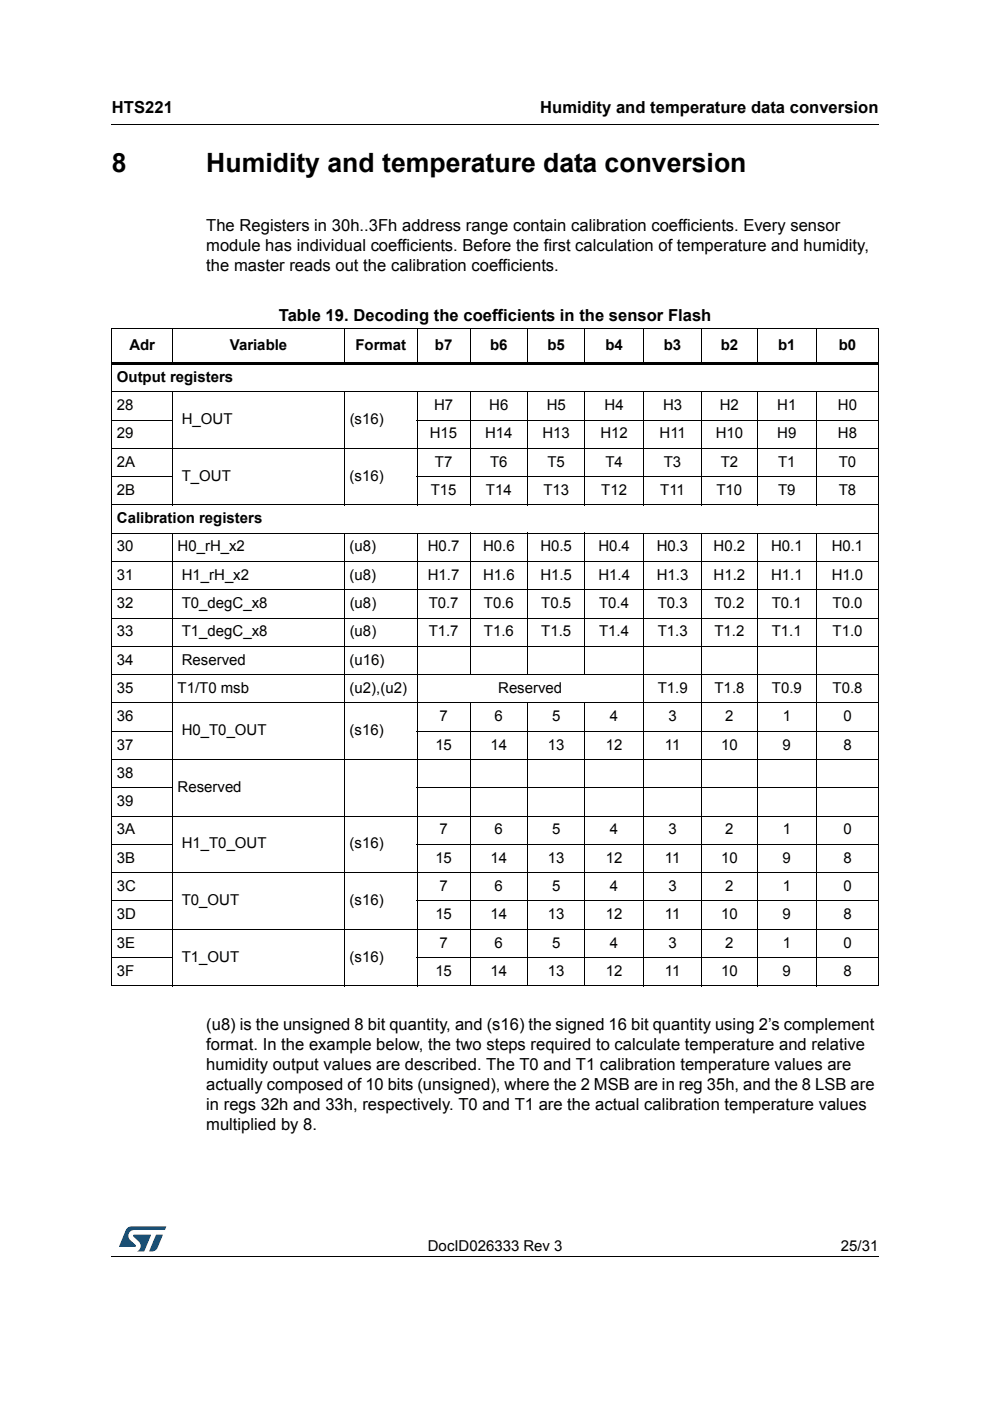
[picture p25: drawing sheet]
<svg xmlns="http://www.w3.org/2000/svg" width="210mm" height="297mm" viewBox="0 0 210 297" stroke-linecap="round" stroke-linejoin="round" font-family="sans-serif">
<defs><g id="words">
<g font-size="5.6">
<text x="23.7" y="36.4">8</text>
<text x="43.7" y="36.4">Humidity and temperature data conversion</text>
</g>
<g font-size="3.5">
<text x="23.7" y="23.9">HTS221</text>
<text x="114.5" y="23.9">Humidity and temperature data conversion</text>
<text x="43.7" y="49.1">The Registers in 30h..3Fh address range contain calibration coefficients. Every sensor</text>
<text x="43.7" y="53.3">module has individual coefficients. Before the first calculation of temperature and humidity,</text>
<text x="43.7" y="57.6">the master reads out the calibration coefficients.</text>
<text x="59.1" y="68.1">Table 19. Decoding the coefficients in the sensor Flash</text>
<text x="43.7" y="218.4">(u8) is the unsigned 8 bit quantity, and (s16) the signed 16 bit quantity using 2’s complement</text>
<text x="43.7" y="222.7">format. In the example below, the two steps required to calculate temperature and relative</text>
<text x="43.7" y="226.9">humidity output values are described. The T0 and T1 calibration temperature values are</text>
<text x="43.7" y="231.1">actually composed of 10 bits (unsigned), where the 2 MSB are in reg 35h, and the 8 LSB are</text>
<text x="43.7" y="235.4">in regs 32h and 33h, respectively. T0 and T1 are the actual calibration temperature values</text>
<text x="43.7" y="239.6">multiplied by 8.</text>
</g>
<g font-size="3.2">
<text x="27.4" y="74.2">Adr</text>
<text x="48.8" y="74.2">Variable</text>
<text x="75.4" y="74.2">Format</text>
<text x="92.2" y="74.2">b7</text>
<text x="103.9" y="74.2">b6</text>
<text x="116.1" y="74.2">b5</text>
<text x="128.3" y="74.2">b4</text>
<text x="140.7" y="74.2">b3</text>
<text x="152.8" y="74.2">b2</text>
<text x="165" y="74.2">b1</text>
<text x="177.8" y="74.2">b0</text>
<text x="24.8" y="80.9">Output registers</text>
<text x="24.8" y="86.9">28</text>
<text x="38.5" y="89.9">H_OUT</text>
<text x="74.1" y="89.9">(s16)</text>
<text x="92" y="86.9">H7</text>
<text x="103.7" y="86.9">H6</text>
<text x="115.9" y="86.9">H5</text>
<text x="128.2" y="86.9">H4</text>
<text x="140.6" y="86.9">H3</text>
<text x="152.6" y="86.9">H2</text>
<text x="164.8" y="86.9">H1</text>
<text x="177.7" y="86.9">H0</text>
<text x="24.8" y="92.9">29</text>
<text x="91.1" y="92.9">H15</text>
<text x="102.8" y="92.9">H14</text>
<text x="115" y="92.9">H13</text>
<text x="127.3" y="92.9">H12</text>
<text x="139.8" y="92.9">H11</text>
<text x="151.8" y="92.9">H10</text>
<text x="164.8" y="92.9">H9</text>
<text x="177.7" y="92.9">H8</text>
<text x="24.8" y="98.9">2A</text>
<text x="38.5" y="101.9">T_OUT</text>
<text x="74.1" y="101.9">(s16)</text>
<text x="92.2" y="98.9">T7</text>
<text x="103.9" y="98.9">T6</text>
<text x="116.1" y="98.9">T5</text>
<text x="128.4" y="98.9">T4</text>
<text x="140.8" y="98.9">T3</text>
<text x="152.8" y="98.9">T2</text>
<text x="165" y="98.9">T1</text>
<text x="177.8" y="98.9">T0</text>
<text x="24.8" y="104.9">2B</text>
<text x="91.3" y="104.9">T15</text>
<text x="103" y="104.9">T14</text>
<text x="115.2" y="104.9">T13</text>
<text x="127.5" y="104.9">T12</text>
<text x="140" y="104.9">T11</text>
<text x="151.9" y="104.9">T10</text>
<text x="165" y="104.9">T9</text>
<text x="177.8" y="104.9">T8</text>
<text x="24.8" y="110.9">Calibration registers</text>
<text x="24.8" y="116.9">30</text>
<text x="37.7" y="116.9">H0_rH_x2</text>
<text x="74.1" y="116.9">(u8)</text>
<text x="90.7" y="116.9">H0.7</text>
<text x="102.4" y="116.9">H0.6</text>
<text x="114.6" y="116.9">H0.5</text>
<text x="126.9" y="116.9">H0.4</text>
<text x="139.3" y="116.9">H0.3</text>
<text x="151.3" y="116.9">H0.2</text>
<text x="163.5" y="116.9">H0.1</text>
<text x="176.3" y="116.9">H0.1</text>
<text x="24.8" y="122.9">31</text>
<text x="38.5" y="122.9">H1_rH_x2</text>
<text x="74.1" y="122.9">(u8)</text>
<text x="90.7" y="122.9">H1.7</text>
<text x="102.4" y="122.9">H1.6</text>
<text x="114.6" y="122.9">H1.5</text>
<text x="126.9" y="122.9">H1.4</text>
<text x="139.3" y="122.9">H1.3</text>
<text x="151.3" y="122.9">H1.2</text>
<text x="163.5" y="122.9">H1.1</text>
<text x="176.3" y="122.9">H1.0</text>
<text x="24.8" y="128.9">32</text>
<text x="38.5" y="128.9">T0_degC_x8</text>
<text x="74.1" y="128.9">(u8)</text>
<text x="90.9" y="128.9">T0.7</text>
<text x="102.6" y="128.9">T0.6</text>
<text x="114.8" y="128.9">T0.5</text>
<text x="127" y="128.9">T0.4</text>
<text x="139.4" y="128.9">T0.3</text>
<text x="151.5" y="128.9">T0.2</text>
<text x="163.7" y="128.9">T0.1</text>
<text x="176.5" y="128.9">T0.0</text>
<text x="24.8" y="134.9">33</text>
<text x="38.5" y="134.9">T1_degC_x8</text>
<text x="74.1" y="134.9">(u8)</text>
<text x="90.9" y="134.9">T1.7</text>
<text x="102.6" y="134.9">T1.6</text>
<text x="114.8" y="134.9">T1.5</text>
<text x="127" y="134.9">T1.4</text>
<text x="139.4" y="134.9">T1.3</text>
<text x="151.5" y="134.9">T1.2</text>
<text x="163.7" y="134.9">T1.1</text>
<text x="176.5" y="134.9">T1.0</text>
<text x="24.8" y="140.9">34</text>
<text x="38.5" y="140.9">Reserved</text>
<text x="74.1" y="140.9">(u16)</text>
<text x="24.8" y="146.9">35</text>
<text x="37.7" y="146.9">T1/T0 msb</text>
<text x="74.1" y="146.9">(u2),(u2)</text>
<text x="105.6" y="146.9">Reserved</text>
<text x="139.5" y="146.9">T1.9</text>
<text x="151.5" y="146.9">T1.8</text>
<text x="163.7" y="146.9">T0.9</text>
<text x="176.5" y="146.9">T0.8</text>
<text x="24.8" y="152.9">36</text>
<text x="38.5" y="155.9">H0_T0_OUT</text>
<text x="74.1" y="155.9">(s16)</text>
<text x="93.2" y="152.9">7</text>
<text x="104.9" y="152.9">6</text>
<text x="117.1" y="152.9">5</text>
<text x="129.3" y="152.9">4</text>
<text x="141.7" y="152.9">3</text>
<text x="153.8" y="152.9">2</text>
<text x="165.9" y="152.9">1</text>
<text x="178.8" y="152.9">0</text>
<text x="24.8" y="158.9">37</text>
<text x="92.3" y="158.9">15</text>
<text x="104" y="158.9">14</text>
<text x="116.2" y="158.9">13</text>
<text x="128.5" y="158.9">12</text>
<text x="141" y="158.9">11</text>
<text x="152.9" y="158.9">10</text>
<text x="165.9" y="158.9">9</text>
<text x="178.8" y="158.9">8</text>
<text x="24.8" y="164.9">38</text>
<text x="37.7" y="167.9">Reserved</text>
<text x="24.8" y="170.9">39</text>
<text x="24.8" y="176.9">3A</text>
<text x="38.5" y="179.9">H1_T0_OUT</text>
<text x="74.1" y="179.9">(s16)</text>
<text x="93.2" y="176.9">7</text>
<text x="104.9" y="176.9">6</text>
<text x="117.1" y="176.9">5</text>
<text x="129.3" y="176.9">4</text>
<text x="141.7" y="176.9">3</text>
<text x="153.8" y="176.9">2</text>
<text x="165.9" y="176.9">1</text>
<text x="178.8" y="176.9">0</text>
<text x="24.8" y="182.9">3B</text>
<text x="92.3" y="182.9">15</text>
<text x="104" y="182.9">14</text>
<text x="116.2" y="182.9">13</text>
<text x="128.5" y="182.9">12</text>
<text x="141" y="182.9">11</text>
<text x="152.9" y="182.9">10</text>
<text x="165.9" y="182.9">9</text>
<text x="178.8" y="182.9">8</text>
<text x="24.8" y="188.9">3C</text>
<text x="38.5" y="191.9">T0_OUT</text>
<text x="74.1" y="191.9">(s16)</text>
<text x="93.2" y="188.9">7</text>
<text x="104.9" y="188.9">6</text>
<text x="117.1" y="188.9">5</text>
<text x="129.3" y="188.9">4</text>
<text x="141.7" y="188.9">3</text>
<text x="153.8" y="188.9">2</text>
<text x="165.9" y="188.9">1</text>
<text x="178.8" y="188.9">0</text>
<text x="24.8" y="194.9">3D</text>
<text x="92.3" y="194.9">15</text>
<text x="104" y="194.9">14</text>
<text x="116.2" y="194.9">13</text>
<text x="128.5" y="194.9">12</text>
<text x="141" y="194.9">11</text>
<text x="152.9" y="194.9">10</text>
<text x="165.9" y="194.9">9</text>
<text x="178.8" y="194.9">8</text>
<text x="24.8" y="200.9">3E</text>
<text x="38.5" y="203.9">T1_OUT</text>
<text x="74.1" y="203.9">(s16)</text>
<text x="93.2" y="200.9">7</text>
<text x="104.9" y="200.9">6</text>
<text x="117.1" y="200.9">5</text>
<text x="129.3" y="200.9">4</text>
<text x="141.7" y="200.9">3</text>
<text x="153.8" y="200.9">2</text>
<text x="165.9" y="200.9">1</text>
<text x="178.8" y="200.9">0</text>
<text x="24.8" y="206.9">3F</text>
<text x="92.3" y="206.9">15</text>
<text x="104" y="206.9">14</text>
<text x="116.2" y="206.9">13</text>
<text x="128.5" y="206.9">12</text>
<text x="141" y="206.9">11</text>
<text x="152.9" y="206.9">10</text>
<text x="165.9" y="206.9">9</text>
<text x="178.8" y="206.9">8</text>
<text x="90.7" y="265.1">DocID026333 Rev 3</text>
<text x="178.3" y="265.1">25/31</text>
</g>
</g></defs>
<path d="M23.6 26.2l.1 .2zM23.6 266.3l.1 .1z" fill="#000"/>
<path d="M23.7 26.3h162.6M23.7 266.3h162.6" fill="none" stroke="#000" stroke-width=".21"/>
<path d="M25.2 260h10v5.3h-10z" fill="#fff"/>
<g fill="#005189">
<path d="M26.9 260.5l1-.5 7.3 .1-.3 .7h-6.4a1.31 1.31 0 0 0-1.3 1.1 1.31 1.31 0 0 0 .8 1.4l.7 .7 .1 .3-3.5 .1z"/>
<path d="M33.1 261.8h1.4l-.6 1.6a2.16 2.16 0 0 1-1.3 1.9l-1-.1z"/>
<path d="M28.3 261.8l3.7 .1-1.4 3.3-1.5 .1a1.43 1.43 0 0 0 .6-1.7l-1.4-1.4z"/>
</g>
<g fill="none" stroke="#000" stroke-width=".21">
<path d="M23.6 69.7h162.7M23.7 69.7v139.2M36.6 69.6v7.7M73.1 69.6v7.7M88.4 69.6v7.7M99.7 69.6v7.7M111.8 69.6v7.7M124 69.6v7.7M136.4 69.6v7.7M148.8 69.6v7.7M160.5 69.6v7.7M173.1 69.6v7.7"/>
<path d="M186.2 69.7v139.2M23.6 83.1h162.7M23.6 89h13.1M23.6 95.1h162.7M36.6 83v24.1M73.1 83v24.1M88.3 89h98M88.4 83v24.1M99.7 83v24.1M111.8 83v24.1M124 83v24.1M136.4 83v24.1"/>
<path d="M148.8 83v24.1M160.5 83v24.1M173.1 83v24.1M23.6 101h13.1M23.6 107h162.7M23.6 113.1h162.7M23.6 119h162.7M36.6 113v96.1M73.1 113v96.1M88.3 101h98M88.4 113v96.1M99.7 113v30.1"/>
<path d="M111.8 113v30.1M124 113v30.1M136.4 113v96.1M148.8 113v96.1M160.5 113v96.1M173.1 113v96.1M23.6 125.1h162.7M23.6 131h162.7M23.6 137h162.7M23.6 143h162.7M23.6 149h162.7M23.6 155h13.1"/>
<path d="M88.3 155h98M99.7 148.9v60.2M111.8 148.9v60.2M124 148.9v60.2M23.6 161h162.7M23.6 167h13.1M23.6 173h162.7M23.6 179h13.1M88.3 167h98M88.3 179h98M23.6 185h162.7M23.6 191h13.1"/>
<path d="M23.6 197h162.7M88.3 191h98M23.6 203h13.1M23.6 209h162.7M88.3 203h98"/>
</g>
<path d="M23.6 76.8h162.7v.5h-162.7z" fill="#000"/>
<use href="#words"/>
</svg>
